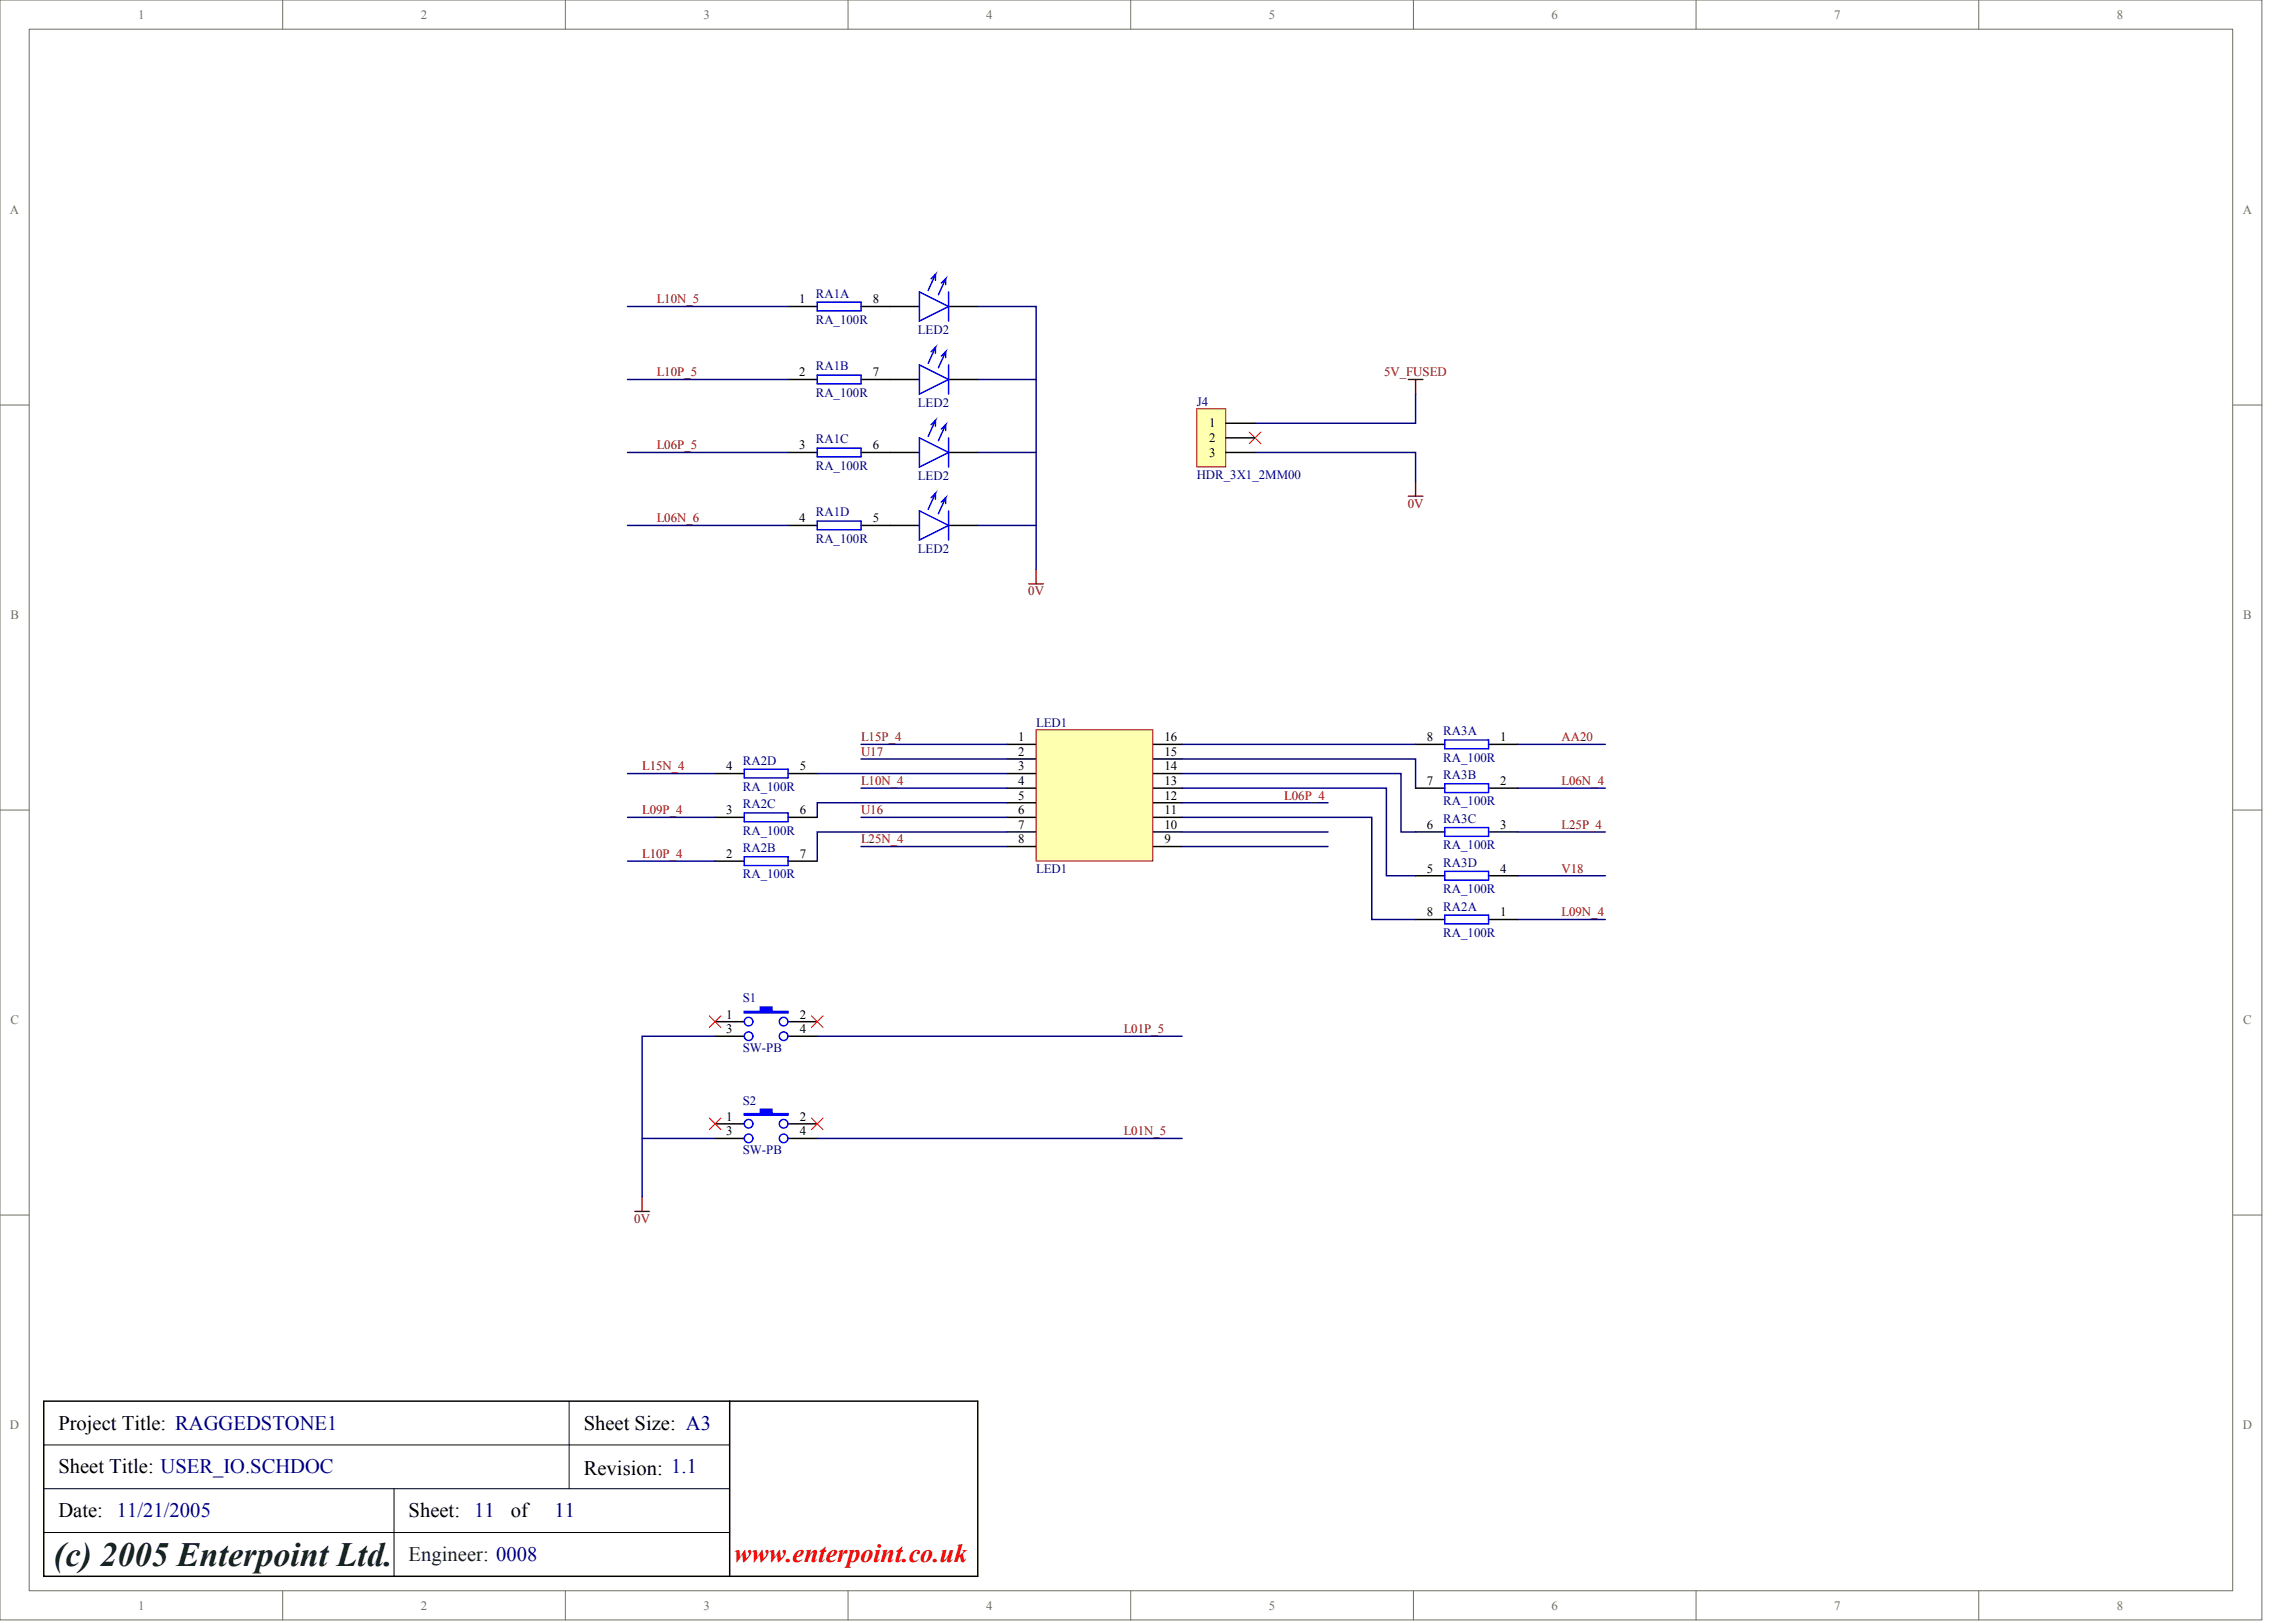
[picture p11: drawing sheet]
<svg xmlns="http://www.w3.org/2000/svg" width="840mm" height="594mm" viewBox="0 0 840 594" stroke-linecap="round" stroke-linejoin="round" font-family="sans-serif">
<defs><g id="words">
<text font-size="12.4" fill="#172721" x="19.8" y="573.1">(c) 2005 Enterpoint Ltd.</text>
<text font-size="9.5" fill="#f00" x="268.8" y="571.6">www.enterpoint.co.uk</text>
<g font-size="7.5">
<text x="21.4" y="523.3">Project Title: RAGGEDSTONE1</text>
<text x="213.7" y="523.3">Sheet Size: A3</text>
<text x="21.4" y="539.4">Sheet Title: USER_IO.SCHDOC</text>
<text x="213.7" y="539.9">Revision: 1.1</text>
<text x="21.4" y="555.4">Date: 11/21/2005</text>
<text x="149.6" y="555.4">Sheet: 11</text>
<text x="187" y="555.4">of</text>
</g>
<text font-size="7.5" fill="#000080" x="203.1" y="555.4">11</text>
<text font-size="7.5" fill="#172721" x="149.6" y="571.4">Engineer: 0008</text>
<g font-size="4.7" fill="#716f64">
<text x="50.6" y="6.9">1</text>
<text x="154.1" y="6.9">2</text>
<text x="257.6" y="6.9">3</text>
<text x="361.1" y="6.9">4</text>
<text x="464.6" y="6.9">5</text>
<text x="568.1" y="6.9">6</text>
<text x="671.6" y="6.9">7</text>
<text x="775.2" y="6.9">8</text>
<text x="3.6" y="78.3">A</text>
<text x="821.2" y="78.3">A</text>
<text x="3.8" y="226.5">B</text>
<text x="821.4" y="226.5">B</text>
<text x="3.8" y="374.8">C</text>
<text x="821.4" y="374.8">C</text>
<text x="3.6" y="523">D</text>
<text x="821.2" y="523">D</text>
<text x="50.6" y="589.2">1</text>
<text x="154.1" y="589.2">2</text>
<text x="257.6" y="589.2">3</text>
<text x="361.1" y="589.2">4</text>
<text x="464.6" y="589.2">5</text>
<text x="568.1" y="589.2">6</text>
<text x="671.6" y="589.2">7</text>
<text x="775.2" y="589.2">8</text>
</g>
<g font-size="4.7" fill="#800000">
<text x="240.5" y="111">L10N_5</text>
<text x="240.5" y="137.8">L10P_5</text>
<text x="506.8" y="137.8">5V_FUSED</text>
<text x="240.5" y="164.5">L06P_5</text>
<text x="515.4" y="185.8">0V</text>
<text x="240.5" y="191.2">L06N_6</text>
<text x="376.5" y="217.9">0V</text>
<text x="315.3" y="271.3">L15P_4</text>
<text x="571.8" y="271.3">AA20</text>
<text x="235.1" y="282">L15N_4</text>
<text x="315.3" y="276.7">U17</text>
<text x="315.3" y="287.3">L10N_4</text>
<text x="571.8" y="287.3">L06N_4</text>
<text x="470.2" y="292.7">L06P_4</text>
<text x="235.1" y="298">L09P_4</text>
<text x="315.3" y="298">U16</text>
<text x="571.8" y="303.4">L25P_4</text>
<text x="315.3" y="308.7">L25N_4</text>
<text x="235.1" y="314.1">L10P_4</text>
<text x="571.8" y="319.4">V18</text>
<text x="571.8" y="335.4">L09N_4</text>
<text x="411.5" y="378.2">L01P_5</text>
<text x="411.5" y="415.6">L01N_5</text>
<text x="232.2" y="447.6">0V</text>
</g>
<g font-size="4.7">
<text x="292.6" y="111">1</text>
<text x="319.6" y="111">8</text>
<text x="292.6" y="137.8">2</text>
<text x="319.6" y="137.8">7</text>
<text x="442.8" y="156.5">1</text>
<text x="442.8" y="161.8">2</text>
<text x="292.6" y="164.5">3</text>
<text x="319.6" y="164.5">6</text>
<text x="442.8" y="167.1">3</text>
<text x="292.6" y="191.2">4</text>
<text x="319.6" y="191.2">5</text>
<text x="372.8" y="271.3">1</text>
<text x="426.4" y="271.3">16</text>
<text x="522.4" y="271.3">8</text>
<text x="549.3" y="271.3">1</text>
<text x="265.9" y="282">4</text>
<text x="292.8" y="282">5</text>
<text x="372.8" y="276.7">2</text>
<text x="372.8" y="282">3</text>
<text x="426.4" y="282">14</text>
<text x="426.4" y="276.7">15</text>
<text x="372.8" y="287.3">4</text>
<text x="426.4" y="287.3">13</text>
<text x="522.4" y="287.3">7</text>
<text x="549.3" y="287.3">2</text>
<text x="372.8" y="292.7">5</text>
<text x="426.4" y="292.7">12</text>
<text x="265.9" y="298">3</text>
<text x="292.8" y="298">6</text>
<text x="372.8" y="298">6</text>
<text x="426.4" y="298">11</text>
<text x="372.8" y="303.4">7</text>
<text x="426.4" y="303.4">10</text>
<text x="522.4" y="303.4">6</text>
<text x="549.3" y="303.4">3</text>
<text x="372.8" y="308.7">8</text>
<text x="426.4" y="308.7">9</text>
<text x="265.9" y="314.1">2</text>
<text x="292.8" y="314.1">7</text>
<text x="522.4" y="319.4">5</text>
<text x="549.3" y="319.4">4</text>
<text x="522.4" y="335.4">8</text>
<text x="549.3" y="335.4">1</text>
<text x="265.9" y="372.8">1</text>
<text x="292.8" y="372.8">2</text>
<text x="265.9" y="378.2">3</text>
<text x="292.8" y="378.2">4</text>
<text x="265.9" y="410.2">1</text>
<text x="292.8" y="410.2">2</text>
<text x="265.9" y="415.6">3</text>
<text x="292.8" y="415.6">4</text>
</g>
<g font-size="4.7" fill="#000080">
<text x="298.7" y="108.9">RA1A</text>
<text x="298.7" y="118.5">RA_100R</text>
<text x="336.1" y="122.3">LED2</text>
<text x="298.7" y="135.6">RA1B</text>
<text x="298.7" y="145.2">RA_100R</text>
<text x="336.1" y="149">LED2</text>
<text x="438.2" y="148.4">J4</text>
<text x="298.7" y="162.3">RA1C</text>
<text x="298.7" y="171.9">RA_100R</text>
<text x="336.1" y="175.7">LED2</text>
<text x="438.2" y="175.1">HDR_3X1_2MM00</text>
<text x="298.7" y="189">RA1D</text>
<text x="298.7" y="198.7">RA_100R</text>
<text x="336.1" y="202.4">LED2</text>
<text x="379.4" y="266">LED1</text>
<text x="528.5" y="269.2">RA3A</text>
<text x="272" y="279.9">RA2D</text>
<text x="528.5" y="278.8">RA_100R</text>
<text x="528.5" y="285.2">RA3B</text>
<text x="272" y="289.5">RA_100R</text>
<text x="272" y="295.9">RA2C</text>
<text x="528.5" y="294.8">RA_100R</text>
<text x="272" y="305.5">RA_100R</text>
<text x="528.5" y="301.2">RA3C</text>
<text x="272" y="311.9">RA2B</text>
<text x="528.5" y="310.8">RA_100R</text>
<text x="528.5" y="317.3">RA3D</text>
<text x="272" y="321.5">RA_100R</text>
<text x="379.4" y="319.4">LED1</text>
<text x="528.5" y="326.9">RA_100R</text>
<text x="528.5" y="333.3">RA2A</text>
<text x="528.5" y="342.9">RA_100R</text>
<text x="272" y="366.9">S1</text>
<text x="272" y="385.1">SW-PB</text>
<text x="272" y="404.3">S2</text>
<text x="272" y="422.5">SW-PB</text>
</g>
</g></defs>
<g fill="#fff" stroke="#716f64" stroke-width=".37">
<path d="M0 0h828.2v593h-828.2z"/>
<path d="M10.7 10.7h806.8v571.6h-806.8z"/>
</g>
<g fill="none" stroke="#716f64" stroke-width=".37">
<path d="M103.5 0v10.7M207 0v10.7M310.5 0v10.7M414 0v10.7M517.5 0v10.7M621 0v10.7M724.5 0v10.7M0 148.3h10.7M817.6 148.3h10.7M0 296.5h10.7M817.6 296.5h10.7M0 444.8h10.7"/>
<path d="M817.6 444.8h10.7M103.5 582.3v10.7M207 582.3v10.7M310.5 582.3v10.7M414 582.3v10.7M517.5 582.3v10.7M621 582.3v10.7M724.5 582.3v10.7"/>
</g>
<g fill="none" stroke="#000" stroke-width=".53">
<path d="M288.6 112.2h10.6M315.3 112.2h21.4M347.3 112.2h10.7M288.6 138.9h10.6M315.3 138.9h21.4M347.3 138.9h10.7M288.6 165.6h10.6M315.3 165.6h21.4M347.3 165.6h10.7M288.6 192.3h10.6M315.3 192.3h21.4M347.3 192.3h10.7"/>
<path d="M368.7 272.5h10.7M368.7 277.8h10.7M422.1 272.5h10.7M422.1 277.8h10.7M518.3 272.5h10.7M545.1 272.5h10.6M261.8 299.2h10.7M261.8 283.2h10.7M288.6 299.2h10.6M288.6 283.2h10.6M368.7 299.2h10.7M368.7 283.2h10.7"/>
<path d="M368.7 288.5h10.7M368.7 293.8h10.7M422.1 299.2h10.7M422.1 283.2h10.7M422.1 288.5h10.7M422.1 293.8h10.7M518.3 288.5h10.7M545.1 288.5h10.6M261.8 315.2h10.7M288.6 315.2h10.6M368.7 304.5h10.7M368.7 309.9h10.7"/>
<path d="M422.1 304.5h10.7M422.1 309.9h10.7M518.3 304.5h10.7M545.1 304.5h10.6M518.3 336.6h10.7M518.3 320.5h10.7M545.1 336.6h10.6M545.1 320.5h10.6M261.8 374h10.7M261.8 379.3h10.7M288.6 374h10.6M288.6 379.3h10.6"/>
<path d="M261.8 411.4h10.7M261.8 416.7h10.7M288.6 411.4h10.6M288.6 416.7h10.6M16 512.9h342v64.1h-342zM267.2 512.9v64.1"/>
</g>
<path d="M208.4 512.9v32M16 528.9h251.2M16 544.9h251.2M144.3 544.9v32.1M16 561h251.2" fill="none" stroke="#000" stroke-width=".37"/>
<g fill="none" stroke="#00f" stroke-width=".53">
<path d="M299.2 110.6h16.1v3.2h-16.1zM336.7 106.9l10.6 5.3-10.6 5.3zM340.9 102l1.6-1.6-2.6 5.9M342.5 100.4v2.2M344.7 103.6l1.6-1.6-2.7 5.9M346.3 102v2.2M347.3 106.9v10.6M299.2 137.3h16.1v3.2h-16.1zM336.7 133.6l10.6 5.3-10.6 5.3zM340.9 128.8l1.6-1.6-2.6 5.8M342.5 127.2v2.1M344.7 130.4l1.6-1.6-2.7 5.8"/>
<path d="M346.3 128.8v2.1M347.3 133.6v10.6M340.9 155.5l1.6-1.6-2.6 5.8M342.5 153.9v2.1M344.7 157.1l1.6-1.6-2.7 5.8M346.3 155.5v2.1M299.2 164h16.1v3.2h-16.1zM336.7 160.3l10.6 5.3-10.6 5.4zM347.3 160.3v10.7M299.2 190.7h16.1v3.2h-16.1zM336.7 187l10.6 5.3-10.6 5.4zM340.9 182.2l1.6-1.6-2.6 5.9"/>
<path d="M342.5 180.6v2.1M344.7 183.8l1.6-1.6-2.7 5.9M346.3 182.2v2.1M347.3 187v10.7M529 270.9h16.1v3.2h-16.1zM272.5 281.5h16.1v3.3h-16.1zM272.5 297.6h16.1v3.2h-16.1zM529 286.9h16.1v3.2h-16.1zM272.5 313.6h16.1v3.2h-16.1zM529 302.9h16.1v3.2h-16.1zM529 318.9h16.1v3.3h-16.1zM529 335h16.1v3.2h-16.1z"/>
<circle cx="274.1" cy="373.9" r="1.58"/>
<circle cx="274.1" cy="379.3" r="1.58"/>
<circle cx="286.9" cy="373.9" r="1.58"/>
<circle cx="286.9" cy="379.3" r="1.58"/>
<circle cx="274.1" cy="411.3" r="1.58"/>
<circle cx="274.1" cy="416.7" r="1.58"/>
<circle cx="286.9" cy="411.3" r="1.58"/>
<circle cx="286.9" cy="416.7" r="1.58"/>
</g>
<g fill="#00f" stroke="#00f" stroke-width=".53">
<path d="M272.5 370.2h5.9v-1.6h4.3v1.6h5.9v.6h-16.1z" fill-rule="evenodd"/>
<path d="M272.5 407.6h5.9v-1.6h4.3v1.6h5.9v.6h-16.1z" fill-rule="evenodd"/>
</g>
<path d="M379.4 267.1h42.7v48.1h-42.7z" fill="#ffffb0" stroke="#800000" stroke-width=".37"/>
<path d="M515.7 138.9h5.3M518.3 138.9v5.3M518.3 176.3v5.3M515.7 181.6h5.3M376.7 213.7h5.4M379.4 208.4v5.3M235.1 438.1v5.3M232.4 443.4h5.4" fill="none" stroke="#800000" stroke-width=".53"/>
<g fill="none" stroke="#000080" stroke-width=".53">
<path d="M229.8 112.2h58.8M358 112.2h21.4v96.2M229.8 138.9h58.8M358 138.9h21.4M518.3 144.2v10.7h-58.7M229.8 165.6h58.8M358 165.6h21.4M459.6 165.6h58.7v10.7M229.8 192.3h58.8M358 192.3h21.4M315.3 272.5h53.4M315.3 277.8h53.4"/>
<path d="M432.8 277.8h85.5v10.7M432.8 272.5h85.5M555.7 272.5h32.1M229.8 283.2h32M229.8 299.2h32M299.2 283.2h69.5M315.3 288.5h53.4M315.3 299.2h53.4M368.7 293.8h-69.5v5.4M432.8 283.2h80.2v21.3h5.3M432.8 288.5h74.8v32h10.7M432.8 299.2h69.5v37.4h16"/>
<path d="M432.8 293.8h53.5M555.7 288.5h32.1M229.8 315.2h32M315.3 309.9h53.4M368.7 304.5h-69.5v10.7M432.8 304.5h53.5M432.8 309.9h53.5M555.7 304.5h32.1M555.7 320.5h32.1M555.7 336.6h32.1M261.8 379.3h-26.7v58.8M299.2 379.3h133.6"/>
<path d="M235.1 416.7h26.7M299.2 416.7h133.6"/>
</g>
<path d="M457.4 158.1l4.3 4.3M461.7 158.1l-4.3 4.3M259.7 371.8l4.3 4.3M264 371.8l-4.3 4.3M297.1 371.8l4.3 4.3M301.4 371.8l-4.3 4.3M259.7 409.2l4.3 4.3M264 409.2l-4.3 4.3M297.1 409.2l4.3 4.3M301.4 409.2l-4.3 4.3" fill="none" stroke="#f00" stroke-width=".37"/>
<path d="M438.2 149.6h10.6v21.3h-10.6z" fill="#ffffb0" stroke="#800000" stroke-width=".37"/>
<path d="M448.9 154.9h10.7M448.9 160.3h10.7M448.9 165.6h10.7" fill="none" stroke="#000" stroke-width=".53"/>
<use href="#words"/>
</svg>
